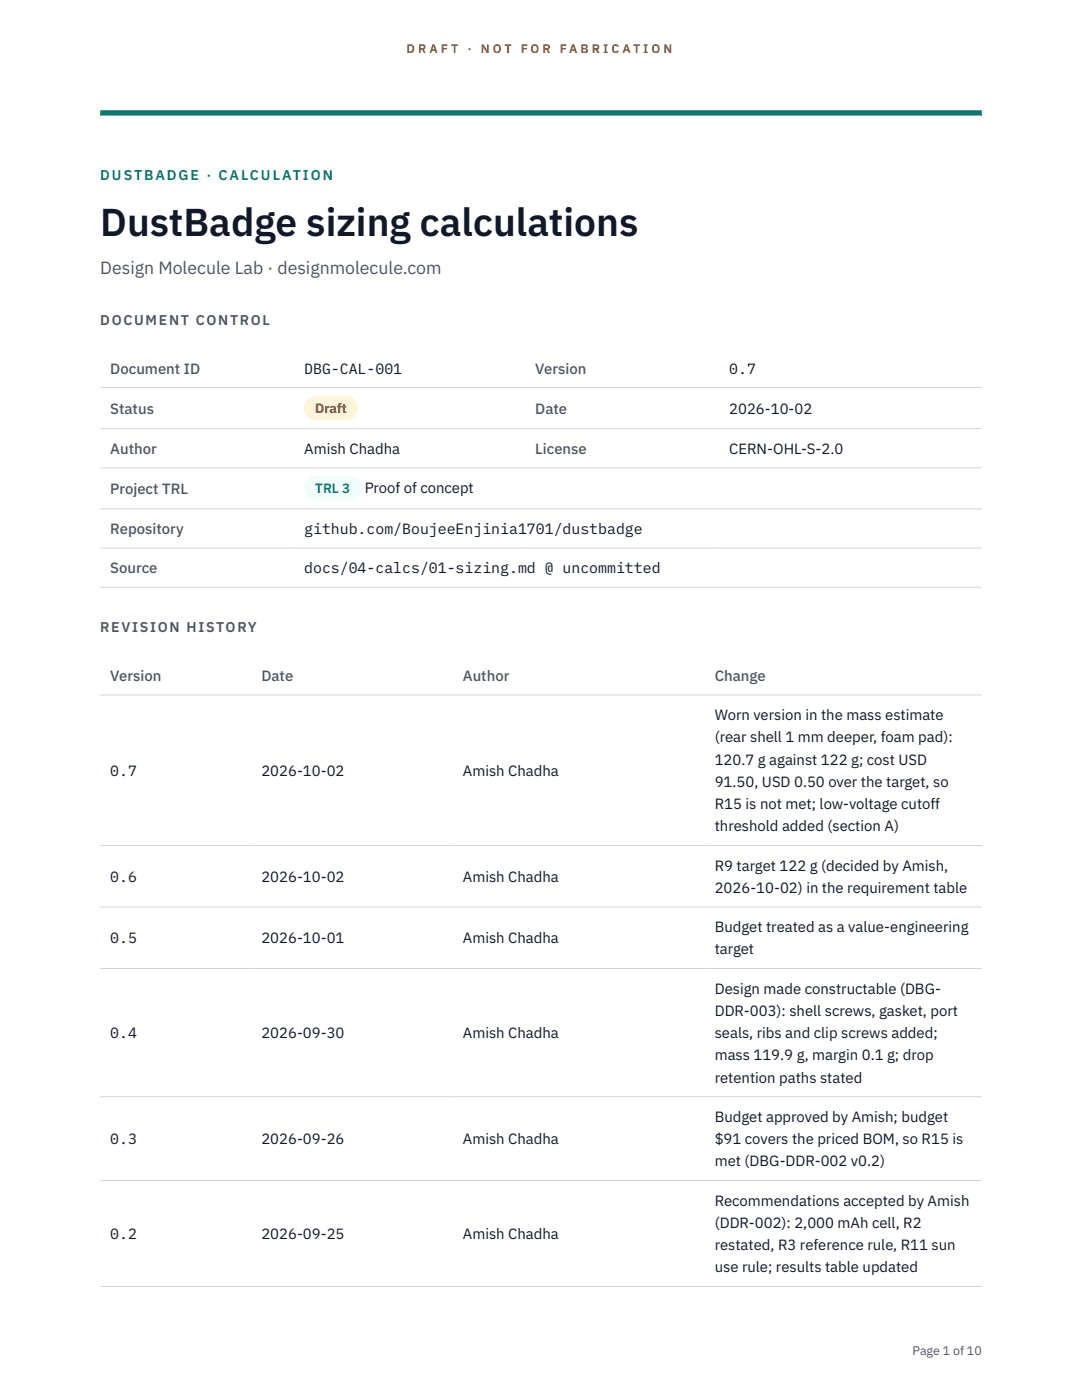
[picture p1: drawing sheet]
<svg xmlns="http://www.w3.org/2000/svg" width="216mm" height="279mm" viewBox="0 0 216 279" stroke-linecap="round" stroke-linejoin="round" font-family="sans-serif">
<defs><g id="words">
<text font-size="7.8" fill="#111827" x="20" y="47.1">DustBadge sizing calculations</text>
<text font-size="3.5" fill="#4b5563" x="20" y="54.6">Design Molecule Lab · designmolecule.com</text>
<g font-size="3" fill="#4b5563">
<text x="22" y="74.5">Document ID</text>
<text x="106.8" y="74.5">Version</text>
<text x="22" y="82.6">Status</text>
<text x="106.8" y="82.6">Date</text>
<text x="22" y="90.6">Author</text>
<text x="106.8" y="90.6">License</text>
<text x="22" y="98.6">Project TRL</text>
<text x="22" y="106.6">Repository</text>
<text x="22" y="114.4">Source</text>
<text x="22" y="135.9">Version</text>
<text x="52.2" y="135.9">Date</text>
<text x="92.4" y="135.9">Author</text>
<text x="142.6" y="135.9">Change</text>
</g>
<g font-size="3" fill="#111827">
<text x="60.7" y="74.5">DBG-CAL-001</text>
<text x="145.5" y="74.5">0.7</text>
<text x="145.5" y="82.6">2026-10-02</text>
<text x="60.7" y="90.6">Amish Chadha</text>
<text x="145.5" y="90.6">CERN-OHL-S-2.0</text>
<text x="72.8" y="98.5">Proof of concept</text>
<text x="60.7" y="106.6">github.com/BoujeeEnjinia1701/dustbadge</text>
<text x="60.7" y="114.4">docs/04-calcs/01-sizing.md @ uncommitted</text>
<text x="142.6" y="143.7">Worn version in the mass estimate</text>
<text x="142.6" y="148.2">(rear shell 1 mm deeper, foam pad):</text>
<text x="22" y="154.8">0.7</text>
<text x="52.2" y="154.8">2026-10-02</text>
<text x="92.4" y="154.8">Amish Chadha</text>
<text x="142.6" y="152.6">120.7 g against 122 g; cost USD</text>
<text x="142.6" y="157.1">91.50, USD 0.50 over the target, so</text>
<text x="142.6" y="161.5">R15 is not met; low-voltage cutoff</text>
<text x="142.6" y="165.9">threshold added (section A)</text>
<text x="142.6" y="173.8">R9 target 122 g (decided by Amish,</text>
<text x="22" y="176">0.6</text>
<text x="52.2" y="176">2026-10-02</text>
<text x="92.4" y="176">Amish Chadha</text>
<text x="142.6" y="178.2">2026-10-02) in the requirement table</text>
<text x="22" y="188.3">0.5</text>
<text x="52.2" y="188.3">2026-10-01</text>
<text x="92.4" y="188.3">Amish Chadha</text>
<text x="142.6" y="186">Budget treated as a value-engineering</text>
<text x="142.6" y="190.5">target</text>
<text x="142.6" y="198.3">Design made constructable (DBG-</text>
<text x="142.6" y="202.7">DDR-003): shell screws, gasket, port</text>
<text x="22" y="207.2">0.4</text>
<text x="52.2" y="207.2">2026-09-30</text>
<text x="92.4" y="207.2">Amish Chadha</text>
<text x="142.6" y="207.2">seals, ribs and clip screws added;</text>
<text x="142.6" y="211.6">mass 119.9 g, margin 0.1 g; drop</text>
<text x="142.6" y="216.1">retention paths stated</text>
<text x="142.6" y="223.9">Budget approved by Amish; budget</text>
<text x="22" y="228.3">0.3</text>
<text x="52.2" y="228.3">2026-09-26</text>
<text x="92.4" y="228.3">Amish Chadha</text>
<text x="142.6" y="228.3">$91 covers the priced BOM, so R15 is</text>
<text x="142.6" y="232.8">met (DBG-DDR-002 v0.2)</text>
<text x="142.6" y="240.6">Recommendations accepted by Amish</text>
<text x="142.6" y="245.1">(DDR-002): 2,000 mAh cell, R2</text>
<text x="22" y="247.3">0.2</text>
<text x="52.2" y="247.3">2026-09-25</text>
<text x="92.4" y="247.3">Amish Chadha</text>
<text x="142.6" y="249.5">restated, R3 reference rule, R11 sun</text>
<text x="142.6" y="253.9">use rule; results table updated</text>
</g>
<text font-size="2.8" fill="#0f766e" x="20" y="36">DUSTBADGE · CALCULATION</text>
<g font-size="2.8" fill="#4b5563">
<text x="20" y="64.8">DOCUMENT CONTROL</text>
<text x="20" y="126.2">REVISION HISTORY</text>
</g>
<text font-size="2.7" fill="#92400e" x="62.9" y="82.5">Draft</text>
<text font-size="2.7" fill="#0f766e" x="62.9" y="98.5">TRL 3</text>
<g font-size="2.5" fill="#b45309">
<text x="81.1" y="10.5">D R A F T</text>
<text x="93.3" y="10.5">·</text>
<text x="95.9" y="10.5">N O T</text>
<text x="103.9" y="10.5">F O R</text>
<text x="111.7" y="10.5">F A B R I C A T I O N</text>
</g>
<text font-size="2.5" fill="#4b5563" x="182.1" y="270.3">Page 1 of 10</text>
</g></defs>
<path d="M20 23.1h175.9zM20 22h175.9v1.1h-175.9z" fill-rule="evenodd" fill="#0f766e"/>
<g fill="none" stroke="#d1d5db" stroke-width=".2">
<path d="M20 77.3h175.9M20 85.5h175.9M20 93.4h175.9M20 101.6h175.9M20 109.4h175.9M20 117.2h175.9M20 138.7h175.9M20 168.7h175.9M20 181h175.9M20 193.3h175.9M20 218.9h175.9M20 235.6h175.9"/>
<path d="M20 256.7h175.9"/>
</g>
<path d="M60.7 79h10.7v4.9h-10.7z" fill="#fef3c7"/>
<path d="M60.7 95.1h11.4v4.8h-11.4z" fill="#f0fdfa"/>
<use href="#words"/>
</svg>
